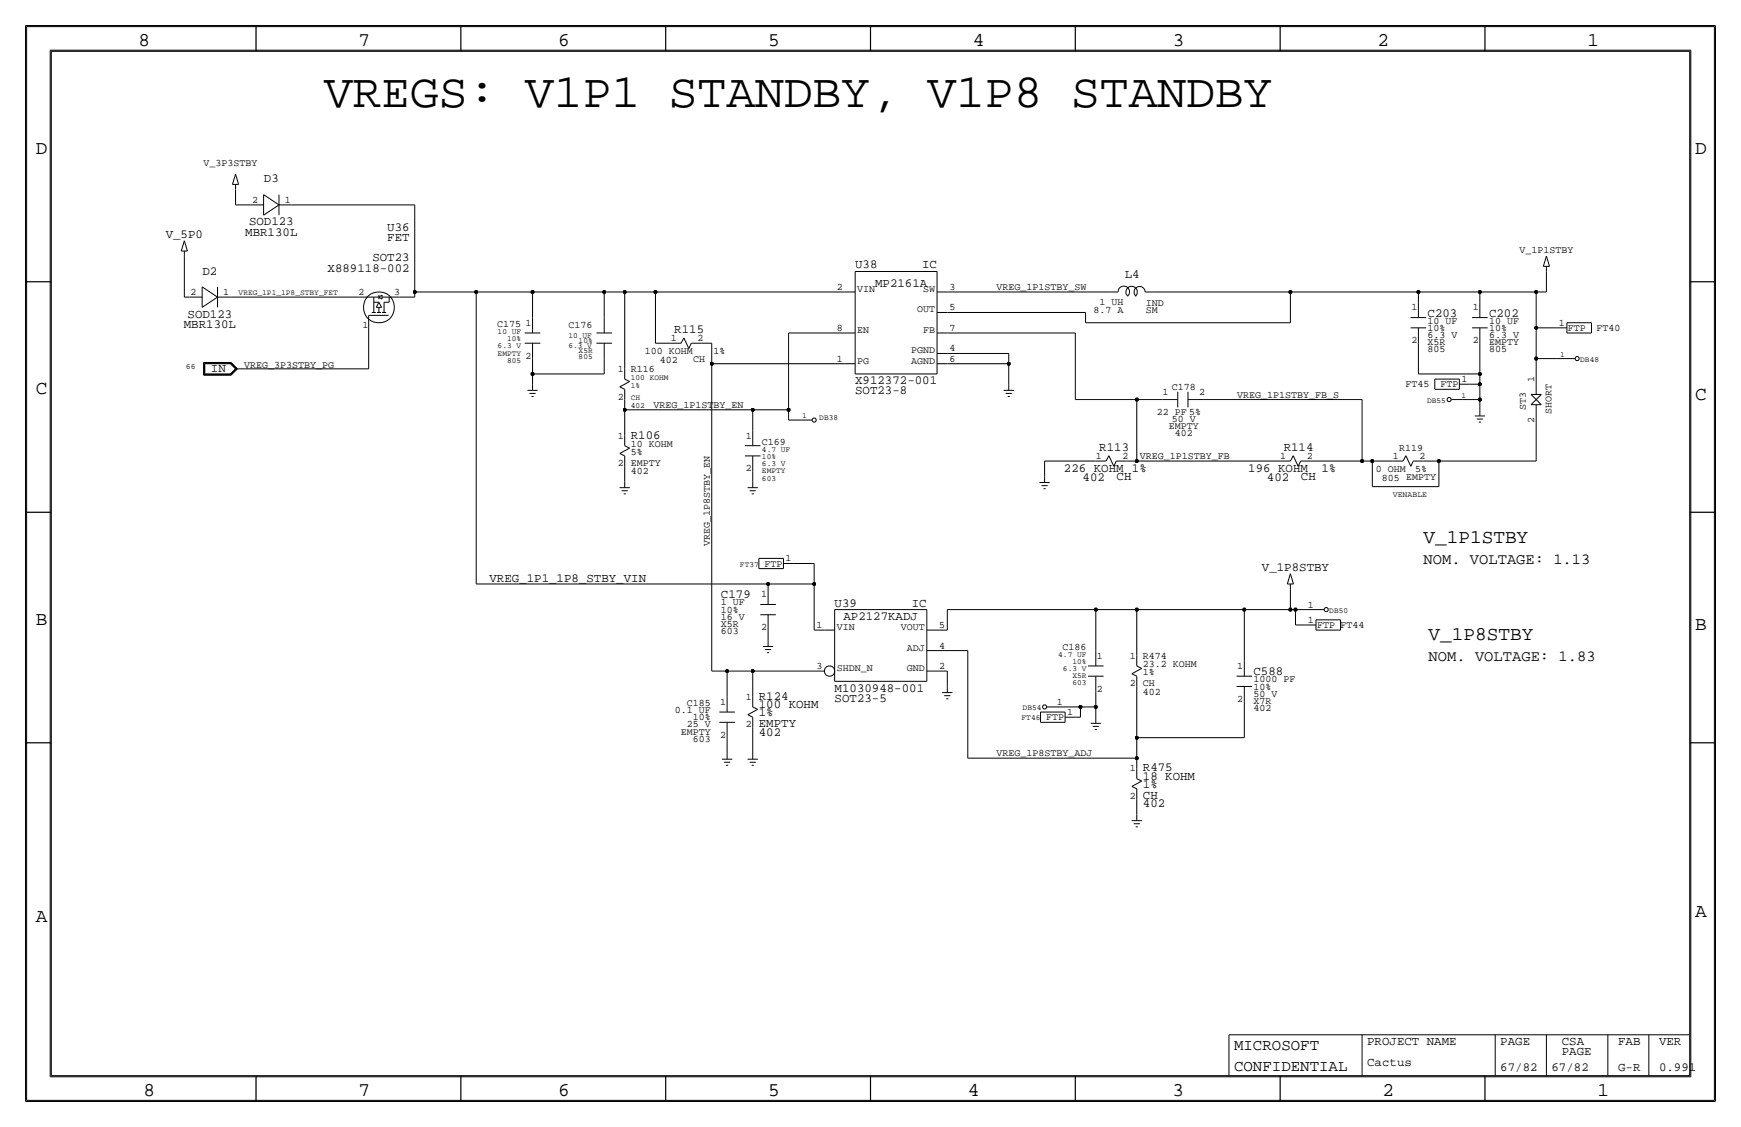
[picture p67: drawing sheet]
<svg xmlns="http://www.w3.org/2000/svg" width="432mm" height="279mm" viewBox="0 0 432 279" stroke-linecap="round" stroke-linejoin="round" font-family="sans-serif">
<defs><g id="words">
<text font-size="11.9" x="80.4" y="26.6">VREGS: V1P1 STANDBY, V1P8 STANDBY</text>
<g font-size="4.8">
<text x="34.3" y="11.4">8</text>
<text x="88.9" y="11.4">7</text>
<text x="138.5" y="11.4">6</text>
<text x="190.5" y="11.4">5</text>
<text x="241.3" y="11.4">4</text>
<text x="290.8" y="11.4">3</text>
<text x="341.6" y="11.4">2</text>
<text x="393.7" y="11.4">1</text>
<text x="8.9" y="38.1">D</text>
<text x="420.4" y="38.1">D</text>
<text x="8.9" y="97.8">C</text>
<text x="420.4" y="99.1">C</text>
<text x="353.1" y="134.6">V_1P1STBY</text>
<text x="8.9" y="154.9">B</text>
<text x="354.3" y="158.8">V_1P8STBY</text>
<text x="420.4" y="156.2">B</text>
<text x="420.4" y="227.3">A</text>
<text x="8.9" y="228.6">A</text>
<text x="35.6" y="271.8">8</text>
<text x="88.9" y="271.8">7</text>
<text x="138.4" y="271.8">6</text>
<text x="190.5" y="271.8">5</text>
<text x="240" y="271.8">4</text>
<text x="290.8" y="271.8">3</text>
<text x="342.9" y="271.8">2</text>
<text x="396.2" y="271.8">1</text>
</g>
<g font-size="3.9">
<text x="306.1" y="260.4">MICROSOFT</text>
<text x="306.1" y="265.4">CONFIDENTIAL</text>
</g>
<g font-size="3.8">
<text x="353.1" y="139.7">NOM. VOLTAGE: 1.13</text>
<text x="354.3" y="163.8">NOM. VOLTAGE: 1.83</text>
</g>
<g font-size="3.1">
<text x="65.5" y="45.2">D3</text>
<text x="41.1" y="59">V_5P0</text>
<text x="60.8" y="58.4">MBR130L</text>
<text x="61.8" y="55.9">SOD123</text>
<text x="96.1" y="59.7">FET</text>
<text x="96.1" y="57.1">U36</text>
<text x="92.4" y="64.8">SOT23</text>
<text x="50.2" y="68.1">D2</text>
<text x="81.3" y="67.3">X889118-002</text>
<text x="212.1" y="66.5">U38</text>
<text x="217" y="71.1">MP2161A</text>
<text x="228.7" y="66.5">IC</text>
<text x="279" y="69">L4</text>
<text x="45.6" y="81.3">MBR130L</text>
<text x="46.5" y="78.7">SOD123</text>
<text x="167.2" y="82.5">R115</text>
<text x="354.1" y="78.5">C203</text>
<text x="369.3" y="78.5">C202</text>
<text x="52.3" y="92.2">IN</text>
<text x="212.1" y="95.2">X912372-001</text>
<text x="212.1" y="97.8">SOT23-8</text>
<text x="156.5" y="108.7">R106</text>
<text x="272.7" y="111.8">R113</text>
<text x="318.4" y="111.8">R114</text>
<text x="263.9" y="117.1">226 KOHM 1%</text>
<text x="268.5" y="119.1">402</text>
<text x="276.9" y="119">CH</text>
<text x="309.6" y="117.1">196 KOHM</text>
<text x="314.2" y="119.1">402</text>
<text x="322.7" y="119">CH</text>
<text x="327.7" y="117.1">1%</text>
<text x="313" y="141.6">V_1P8STBY</text>
<text x="121.4" y="144.3">VREG_1P1_1P8_STBY_VIN</text>
<text x="178.8" y="148.3">C179</text>
<text x="207" y="150.4">U39</text>
<text x="209.2" y="153.7">AP2127KADJ</text>
<text x="226.1" y="150.4">IC</text>
<text x="310.9" y="167.4">C588</text>
<text x="188.2" y="173.5">R124</text>
<text x="207" y="174">SOT23-5</text>
<text x="207" y="171.5">M1030948-001</text>
<text x="188.2" y="175.5">100 KOHM</text>
<text x="188.2" y="177.5">1%</text>
<text x="188.2" y="182.4">402</text>
<text x="188.2" y="180.3">EMPTY</text>
<text x="283.5" y="191.3">R475</text>
<text x="283.5" y="195.3">1%</text>
<text x="283.5" y="193.3">18 KOHM</text>
<text x="283.5" y="198.1">CH</text>
<text x="283.5" y="200.2">402</text>
<text x="339.1" y="259.1">PROJECT NAME</text>
<text x="372.1" y="259.1">PAGE</text>
<text x="387.4" y="259.1">CSA</text>
<text x="387.4" y="261.6">PAGE</text>
<text x="401.3" y="259.1">FAB</text>
<text x="411.5" y="259.1">VER</text>
<text x="339.1" y="264.2">Cactus</text>
<text x="372.1" y="265.4">67/82</text>
<text x="384.8" y="265.4">67/82</text>
<text x="401.3" y="265.4">G-R</text>
<text x="411.5" y="265.4">0.991</text>
</g>
<g font-size="2.5">
<text x="50.5" y="41.2">V_3P3STBY</text>
<text x="62.5" y="50.3">2</text>
<text x="70.6" y="50.3">1</text>
<text x="376.8" y="62.8">V_1P1STBY</text>
<text x="207.6" y="71.9">2</text>
<text x="235.5" y="71.9">3</text>
<text x="247.1" y="71.9">VREG_1P1STBY_SW</text>
<text x="47.3" y="73.2">2</text>
<text x="55.4" y="73.2">1</text>
<text x="88.9" y="73.2">2</text>
<text x="97.8" y="73.2">3</text>
<text x="212.6" y="72.4">VIN</text>
<text x="227.4" y="77.5">OUT</text>
<text x="228.9" y="72.4">SW</text>
<text x="235.5" y="77">5</text>
<text x="271.2" y="77.7">8.7 A</text>
<text x="272.7" y="75.7">1 UH</text>
<text x="284.2" y="75.8">IND</text>
<text x="284.2" y="77.7">SM</text>
<text x="350.1" y="77">1</text>
<text x="365.3" y="77">1</text>
<text x="89.9" y="81.3">1</text>
<text x="123.3" y="81">C175</text>
<text x="130.3" y="80.8">1</text>
<text x="141" y="81.3">C176</text>
<text x="207.6" y="82">8</text>
<text x="212.6" y="82.5">EN</text>
<text x="228.9" y="82.5">FB</text>
<text x="235.5" y="82">7</text>
<text x="354.1" y="83.8">6.3 V</text>
<text x="354.1" y="82">10%</text>
<text x="354.1" y="80.3">10 UF</text>
<text x="369.3" y="80.3">10 UF</text>
<text x="369.3" y="82">10%</text>
<text x="369.3" y="83.8">6.3 V</text>
<text x="386.6" y="80.8">1</text>
<text x="388.9" y="82">FTP</text>
<text x="396" y="82">FT40</text>
<text x="130.3" y="88.9">2</text>
<text x="159.9" y="87.9">100 KOHM</text>
<text x="163.6" y="89.9">402</text>
<text x="166.4" y="84.6">1</text>
<text x="171.9" y="89.8">CH</text>
<text x="173" y="84.6">2</text>
<text x="177" y="87.9">1%</text>
<text x="207.6" y="89.7">1</text>
<text x="225.9" y="87.6">PGND</text>
<text x="235.5" y="87.1">4</text>
<text x="235.5" y="89.7">6</text>
<text x="350.1" y="85.1">2</text>
<text x="354.1" y="87.4">805</text>
<text x="354.1" y="85.6">X5R</text>
<text x="365.3" y="85.1">2</text>
<text x="369.3" y="85.6">EMPTY</text>
<text x="369.3" y="87.4">805</text>
<text x="60.6" y="91.1">VREG_3P3STBY_PG</text>
<text x="153.2" y="92.2">1</text>
<text x="156.5" y="92.2">R116</text>
<text x="212.6" y="90.2">PG</text>
<text x="225.9" y="90.2">AGND</text>
<text x="362.5" y="94.7">1</text>
<text x="380.5" y="94.7" transform="rotate(-90 380.5 94.7)">1</text>
<text x="153.2" y="99.1">2</text>
<text x="162" y="101.1">VREG_1P1STBY_EN</text>
<text x="288.3" y="98">1</text>
<text x="290.6" y="96.8">C178</text>
<text x="297.4" y="98">2</text>
<text x="306.8" y="98.6">VREG_1P1STBY_FB_S</text>
<text x="348.6" y="96">FT45</text>
<text x="357.2" y="96">FTP</text>
<text x="378.5" y="101.5" transform="rotate(-90 378.5 101.5)">ST3</text>
<text x="286.9" y="102.9">22 PF 5%</text>
<text x="289.9" y="106.4">EMPTY</text>
<text x="290.6" y="104.6">50 V</text>
<text x="380.5" y="104.9" transform="rotate(-90 380.5 104.9)">2</text>
<text x="384.8" y="102.7" transform="rotate(-90 384.8 102.7)">SHORT</text>
<text x="153.2" y="108.7">1</text>
<text x="156.5" y="112.8">5%</text>
<text x="156.5" y="110.7">10 KOHM</text>
<text x="184.9" y="108.7">1</text>
<text x="189" y="110.2">C169</text>
<text x="271.8" y="113.8">1</text>
<text x="278.4" y="113.8">2</text>
<text x="282.7" y="113.8">VREG_1P1STBY_FB</text>
<text x="291.4" y="108.2">402</text>
<text x="317.5" y="113.8">1</text>
<text x="324.2" y="113.8">2</text>
<text x="345.4" y="113.8">1</text>
<text x="347" y="111.8">R119</text>
<text x="352.1" y="113.8">2</text>
<text x="153.2" y="115.6">2</text>
<text x="156.5" y="115.6">EMPTY</text>
<text x="156.5" y="117.6">402</text>
<text x="184.9" y="116.8">2</text>
<text x="341.2" y="117.1">0 OHM</text>
<text x="342.7" y="119.1">805 EMPTY</text>
<text x="351" y="117.1">5%</text>
<text x="176" y="135.4" transform="rotate(-90 176 135.4)">VREG_1P8STBY_EN</text>
<text x="189.6" y="140.5">FTP</text>
<text x="194.8" y="139.2">1</text>
<text x="188.8" y="148.1">1</text>
<text x="178.8" y="150.1">1 UF</text>
<text x="178.8" y="153.7">16 V</text>
<text x="178.8" y="155.4">X5R</text>
<text x="178.8" y="151.9">10%</text>
<text x="202.5" y="155.7">1</text>
<text x="232.9" y="155.7">5</text>
<text x="324.4" y="154.4">1</text>
<text x="324.4" y="150.6">1</text>
<text x="326.6" y="155.7">FTP</text>
<text x="332.5" y="155.7">FT44</text>
<text x="178.8" y="157.2">603</text>
<text x="188.8" y="156.2">2</text>
<text x="207.5" y="156.2">VIN</text>
<text x="223.4" y="156.2">VOUT</text>
<text x="224.9" y="161.3">ADJ</text>
<text x="232.9" y="160.8">4</text>
<text x="263.5" y="161">C186</text>
<text x="202.5" y="165.9">3</text>
<text x="207.5" y="166.4">SHDN_N</text>
<text x="224.9" y="166.4">GND</text>
<text x="232.9" y="165.9">2</text>
<text x="272" y="163.3">1</text>
<text x="280.2" y="163.3">1</text>
<text x="283.5" y="165.4">23.2 KOHM</text>
<text x="283.5" y="167.4">1%</text>
<text x="283.5" y="163.3">R474</text>
<text x="306.9" y="165.9">1</text>
<text x="184.9" y="173.5">1</text>
<text x="272" y="171.5">2</text>
<text x="280.2" y="170.2">2</text>
<text x="283.5" y="172.2">402</text>
<text x="283.5" y="170.2">CH</text>
<text x="306.9" y="174">2</text>
<text x="310.9" y="172.7">50 V</text>
<text x="310.9" y="169.2">1000 PF</text>
<text x="310.9" y="170.9">10%</text>
<text x="167.3" y="176.8">0.1 UF</text>
<text x="170.3" y="175">C185</text>
<text x="171.8" y="178.6">10%</text>
<text x="178.6" y="174.8">1</text>
<text x="259.4" y="178.6">FTP</text>
<text x="262.1" y="174.8">1</text>
<text x="264.7" y="177.3">1</text>
<text x="310.9" y="174.5">X7R</text>
<text x="310.9" y="176.3">402</text>
<text x="168.8" y="182.1">EMPTY</text>
<text x="170.3" y="180.3">25 V</text>
<text x="171.8" y="183.9">603</text>
<text x="178.6" y="182.9">2</text>
<text x="184.9" y="180.3">2</text>
<text x="247.1" y="187.5">VREG_1P8STBY_ADJ</text>
<text x="280.2" y="191.3">1</text>
<text x="280.2" y="198.1">2</text>
</g>
<g font-size="2">
<text x="59.2" y="73.2">VREG_1P1_1P8_STBY_FET</text>
<text x="123.4" y="82.8">10 UF</text>
<text x="141" y="83.8">10 UF</text>
<text x="123.4" y="86.4">6.3 V</text>
<text x="123.4" y="88.1">EMPTY</text>
<text x="125.8" y="89.9">805</text>
<text x="125.8" y="84.6">10%</text>
<text x="141" y="86.4">6.3 V</text>
<text x="143.5" y="88.9">805</text>
<text x="143.5" y="85.1">10%</text>
<text x="143.5" y="87.6">X5R</text>
<text x="386.9" y="88.4">1</text>
<text x="391.9" y="89.7">DB48</text>
<text x="46.1" y="91.4">66</text>
<text x="156.5" y="94.2">100 KOHM</text>
<text x="156.5" y="96.3">1%</text>
<text x="156.5" y="99.1">CH</text>
<text x="156.5" y="101.1">402</text>
<text x="354" y="99.8">DB55</text>
<text x="362.5" y="98.6">1</text>
<text x="199" y="103.6">1</text>
<text x="203.2" y="104.1">DB38</text>
<text x="189" y="113.8">10%</text>
<text x="189" y="112">4.7 UF</text>
<text x="189" y="115.6">6.3 V</text>
<text x="189" y="117.3">EMPTY</text>
<text x="189" y="119.1">603</text>
<text x="345.4" y="123.2">VENABLE</text>
<text x="183.5" y="140.5">FT37</text>
<text x="329.7" y="151.9">DB50</text>
<text x="262.5" y="162.8">4.7 UF</text>
<text x="263.6" y="166.4">6.3 V</text>
<text x="266" y="164.6">10%</text>
<text x="266" y="168.2">X5R</text>
<text x="266" y="169.9">603</text>
<text x="253.4" y="178.6">FT46</text>
<text x="253.6" y="176">DB54</text>
</g>
</g></defs>
<!-- layer: Nets -->
<g fill="none" stroke="#000" stroke-width=".25">
<path d="M58.4 50.8h3.8zM58.4 47v3.8zM72.4 50.8h30.5zM102.9 50.8v21.6zM45.7 63.5v10.2zM45.7 73.7h1.3zM57.1 73.7h31.8zM99.1 73.7h3.8zM102.9 72.4h15.2zM102.9 72.4v1.3zM118.1 72.4h14zM118.1 72.4v72.4z"/>
<path d="M132.1 72.4v6.3zM132.1 72.4h17.8zM149.9 72.4h5zM149.9 72.4v6.3zM154.9 72.4v19zM154.9 72.4h7.7zM162.6 72.4h46.9zM162.6 72.4v12.7zM234.9 77.5h34.3zM234.9 72.4h40.7zM269.2 77.5v2.5zM285.7 72.4h34.3z"/>
<path d="M320 72.4h31.8zM320 72.4v7.6zM351.8 72.4v2.5zM351.8 72.4h15.2zM367 72.4h14zM367 72.4v2.5zM381 72.4h2.5zM381 72.4v8.9zM383.5 67.3v5.1zM61 91.4h30.4zM91.4 81.3v10.1zM132.1 88.9v3.8z"/>
<path d="M132.1 92.7v2.5zM132.1 92.7h17.8zM149.9 88.9v3.8zM154.9 99.1v2.5zM162.6 85.1h3.8zM174 85.1h2.5zM176.5 85.1v5.1zM176.5 90.2h33zM176.5 90.2v76.2zM195.6 82.5v19.1zM195.6 82.5h13.9zM234.9 82.5h31.8z"/>
<path d="M234.9 87.6h15.3zM234.9 90.2h15.3zM250.2 87.6v2.6zM250.2 90.2v5zM266.7 82.5v16.6zM266.7 99.1h15.2zM269.2 80h50.8zM281.9 99.1v15.2zM281.9 99.1h6.4zM298.4 99.1h39.4zM337.8 99.1v15.2zM351.8 85.1v7.6z"/>
<path d="M351.8 92.7h15.2zM364.5 99.1h2.5zM364.5 95.2h2.5zM367 95.3v3.8zM367 99.1v2.5zM367 92.7v2.5zM367 85.1v7.6zM381 81.3v7.6zM381 88.9v6.3zM381 81.3h5.1zM381 88.9h5.1zM154.9 101.6v6.3z"/>
<path d="M154.9 101.6h31.8zM154.9 115.6v3.8zM186.7 101.6v5.1zM186.7 101.6h8.9zM186.7 116.8v2.6zM195.6 101.6v2.5zM195.6 104.1h1.2zM259.1 114.3h12.7zM259.1 114.3v3.8zM279.4 114.3h2.5zM281.9 114.3h35.6zM325.1 114.3h12.7z"/>
<path d="M337.8 114.3h2.6zM340.4 114.3v6.3zM340.4 114.3h5zM353.1 114.3h3.8zM356.9 114.3v6.4zM356.9 114.3h24.1zM381 102.9v11.4zM196.8 139.7h5.1zM201.9 139.7v5.1zM340.4 120.7h16.5zM118.1 144.8h72.4zM190.5 144.8v1.2z"/>
<path d="M190.5 144.8h11.4zM190.5 156.2v2.6zM201.9 144.8v11.4zM201.9 156.2h2.6zM232.4 156.2h2.5zM234.9 151.1h36.9zM234.9 151.1v5.1zM271.8 151.1h10.1zM271.8 151.1v10.2zM281.9 151.1h26.7zM281.9 151.1v11.5zM308.6 151.1v12.7z"/>
<path d="M308.6 151.1h11.4zM320 151.1h1.3zM320 146v5.1zM321.3 151.1v3.8zM321.3 154.9h2.5zM321.3 151.1h2.5zM176.5 166.4h3.8zM180.3 166.4v6.3zM180.3 166.4h6.4zM186.7 166.4h17.8zM186.7 166.4v6.3zM232.4 166.4h2.5z"/>
<path d="M232.4 161.3h7.6zM234.9 166.4v3.8zM240 161.3v26.7zM264.2 175.3h3.8zM266.7 177.8h1.3zM268 175.3v2.5zM268 175.3h3.8zM271.8 171.4v3.9zM271.8 175.3v2.5zM281.9 170.2v12.7zM308.6 174v8.9zM180.3 182.9v3.8z"/>
<path d="M186.7 180.3v6.4zM240 188h41.9zM281.9 182.9h26.7zM281.9 182.9v5.1zM281.9 188v2.5zM281.9 198.1v3.8z"/>
</g>
<g fill="#000" stroke="#000" stroke-width=".25">
<circle cx="102.9" cy="72.4" r=".41"/>
<circle cx="118.1" cy="72.4" r=".41"/>
<circle cx="132.1" cy="72.4" r=".41"/>
<circle cx="149.9" cy="72.4" r=".41"/>
<circle cx="154.9" cy="72.4" r=".41"/>
<circle cx="162.6" cy="72.4" r=".41"/>
<circle cx="320" cy="72.4" r=".41"/>
<circle cx="351.8" cy="72.4" r=".41"/>
<circle cx="367" cy="72.4" r=".41"/>
<circle cx="381" cy="72.4" r=".41"/>
<circle cx="132.1" cy="92.7" r=".41"/>
<circle cx="176.5" cy="90.2" r=".41"/>
<circle cx="250.2" cy="90.2" r=".41"/>
<circle cx="281.9" cy="99.1" r=".41"/>
<circle cx="367" cy="95.3" r=".41"/>
<circle cx="367" cy="92.7" r=".41"/>
<circle cx="367" cy="99.1" r=".41"/>
<circle cx="381" cy="81.3" r=".41"/>
<circle cx="381" cy="88.9" r=".41"/>
<circle cx="154.9" cy="101.6" r=".41"/>
<circle cx="186.7" cy="101.6" r=".41"/>
<circle cx="195.6" cy="101.6" r=".41"/>
<circle cx="281.9" cy="114.3" r=".41"/>
<circle cx="337.8" cy="114.3" r=".41"/>
<circle cx="340.4" cy="114.3" r=".41"/>
<circle cx="356.9" cy="114.3" r=".41"/>
<circle cx="190.5" cy="144.8" r=".41"/>
<circle cx="201.9" cy="144.8" r=".41"/>
<circle cx="271.8" cy="151.1" r=".41"/>
<circle cx="281.9" cy="151.1" r=".41"/>
<circle cx="308.6" cy="151.1" r=".41"/>
<circle cx="320" cy="151.1" r=".41"/>
<circle cx="321.3" cy="151.1" r=".41"/>
<circle cx="180.3" cy="166.4" r=".41"/>
<circle cx="186.7" cy="166.4" r=".41"/>
<circle cx="268" cy="175.3" r=".41"/>
<circle cx="271.8" cy="175.3" r=".41"/>
<circle cx="281.9" cy="188" r=".41"/>
<circle cx="281.9" cy="182.9" r=".41"/>
</g>
<!-- layer: Components -->
<g fill="none" stroke="#000" stroke-width=".25">
<path d="M45.7 59.7l-.7 2.5zM45.7 59.7l.8 2.5zM57.7 45.7h1.5zM58.4 43.2l-.7 2.5zM58.4 45.7v1.3zM58.4 43.2l.8 2.5zM62.2 50.8h3.2zM65.4 48.3l3.8 2.5zM65.4 48.3v5zM65.4 53.3l3.8-2.5zM69.2 50.8h3.2zM69.2 48.3v5z"/>
<path d="M45 62.2h1.5zM45.7 62.2v1.3zM47 73.7h3.1zM50.1 76.2l3.8-2.5zM50.1 71.1l3.8 2.6zM50.1 71.1v5.1zM53.9 71.1v5.1zM53.9 73.7h3.2zM88.9 73.7h5.1zM91.4 78.2v3.1zM91.5 78.2h4.9zM92.2 77.5h1z"/>
<path d="M92.7 73.7v3.8zM92.7 74.9h1.3zM93.3 76.2h1.3zM93.5 77.5h1zM94 74.9l.6 1.3zM94 73.7l.7 .5zM94 76.2v1.3zM94 73.2v1zM94 73.7l.7-.5zM94 74.9l-.7 1.3zM94.7 73.7h4.4zM94.7 73.2v1z"/>
<path d="M94.7 77.5h1.1zM95.2 74.9v2.6zM95.2 74.9h1.3zM96.5 73.7v1.2zM132.1 78.7v3.8zM149.9 78.7v3.8zM209.5 72.4h2.6zM212.1 67.3v25.4zM212.1 67.3h20.3zM232.4 67.3v25.4zM232.4 77.5h2.5zM232.4 72.4h2.5z"/>
<path d="M275.6 72.4h1.7zM277.3 72.3a1.42 1.42 0 0 1 2-1.2 1.42 1.42 0 0 1 .4 2.4M279.7 73.4a1.42 1.42 0 0 1-.1-2 1.42 1.42 0 0 1 2 0 1.42 1.42 0 0 1 0 2M284 72.4h1.7zM284 72.4a1.38 1.38 0 0 0-1.9-1.2 1.38 1.38 0 0 0-.4 2.3M349.9 78.7h3.8zM351.8 74.9v3.8zM365.1 78.7h3.9zM367 74.9v3.8zM382.8 66h1.5zM383.5 66v1.3zM383.5 63.5l.8 2.5z"/>
<path d="M383.5 63.5l-.7 2.5zM50.5 89.9v3.1zM50.5 93h6.8zM50.5 89.9h6.8zM50.6 90h6.7zM50.6 90v2.9zM50.6 92.9h6.7zM50.7 90.1h6.5zM50.7 90.1v2.7zM50.7 92.8h6.5zM50.8 90.2h6.3zM50.8 90.2v2.5z"/>
<path d="M50.8 92.7h6.3zM57.1 92.7l1.3-1.3zM57.1 90.2l1.3 1.2zM57.2 92.8l1.4-1.4zM57.2 90.1l1.4 1.3zM57.3 92.9l1.4-1.5zM57.3 90l1.4 1.4zM57.3 89.9l1.6 1.5zM57.3 93l1.6-1.6zM58.4 91.4h2.6zM130.1 82.5h3.9zM130.1 85.1h3.9z"/>
<path d="M130.8 96.8h2.5zM131.3 97.5h1.5zM131.8 98.3h.5zM132.1 85.1v3.8zM132.1 95.2v1.6zM147.9 82.5h3.9zM147.9 85.1h3.9zM149.9 85.1v3.8zM153.7 95.9l2.5-1.3zM153.7 95.9l1.2 .6zM154.9 91.4v2.6zM154.9 96.5v2.6z"/>
<path d="M154.9 94l1.3 .6zM166.4 85.1h2.5zM169.6 83.8l1.2 2.6zM169.6 83.8l-.7 1.3zM171.4 85.1h2.6zM171.4 85.1l-.6 1.3zM209.5 90.2h2.6zM209.5 82.5h2.6zM212.1 92.7h20.3zM232.4 90.2h2.5zM232.4 87.6h2.5zM232.4 82.5h2.5z"/>
<path d="M248.9 96.8h2.6zM249.4 97.5h1.6zM249.9 98.3h.5zM250.2 95.2v1.6zM288.3 99.1h3.8zM292.1 97.1v3.9zM294.6 99.1h3.8zM294.6 97.1v3.9zM349.9 81.3h3.8zM351.8 81.3v3.8zM355.9 96.5h6zM355.9 94v2.5z"/>
<path d="M355.9 94h6zM360 99.1h4.5zM361.9 95.2h2.6zM361.9 94v2.5zM365.1 81.3h3.9zM367 81.3v3.8zM379.7 97.8l2.6 2.5zM379.7 97.8h2.6zM381 95.3v2.5zM382.3 97.8l-2.6 2.5zM386 88.9h4.6zM386.1 81.3h2.5z"/>
<path d="M388.6 80v2.5zM388.6 82.5h6.1zM388.6 80h6.1zM394.7 80v2.5zM153.7 112.4l2.5-1.3zM153.7 112.4l1.2 .6zM154.9 107.9v2.6zM154.9 113v2.6zM154.9 110.5l1.3 .6zM154.9 119.4v1.5zM184.8 110.5h3.8zM184.8 113h3.8z"/>
<path d="M186.7 106.7v3.8zM186.7 113v3.8zM186.7 119.4v1.5zM196.8 104.1h4.6zM257.8 119.6h2.5zM259.1 118.1v1.5zM271.8 114.3h2.5zM275 113l1.3 2.6zM275 113l-.7 1.3zM276.9 114.3h2.5zM276.9 114.3l-.6 1.3zM317.5 114.3h2.5z"/>
<path d="M320.8 113l1.2 2.6zM320.8 113l-.8 1.3zM322.6 114.3h2.5zM322.6 114.3l-.6 1.3zM345.4 114.3h2.6zM348.7 113l1.2 2.6zM348.7 113l-.7 1.3zM350.5 114.3h2.6zM350.5 114.3l-.6 1.3zM365.8 103.1h2.5zM366.3 103.9h1.5zM366.8 104.6h.5z"/>
<path d="M367 101.6v1.5zM379.7 100.3h2.6zM381 100.3v2.6zM153.7 120.9h2.5zM154.2 121.7h1.5zM154.7 122.4h.5zM185.4 120.9h2.6zM185.9 121.7h1.6zM186.4 122.4h.5zM188.2 138.4v2.6zM188.2 138.4h6.1zM194.3 138.4v2.6z"/>
<path d="M194.3 139.7h2.5zM258.3 120.4h1.5zM258.8 121.2h.5zM188.2 141h6.1zM188.6 149.9h3.8zM188.6 152.4h3.8zM190.5 146.1v3.8zM190.5 152.4v3.8zM190.5 158.8v1.5zM204.5 156.2h2.5zM207 151.1h22.9zM207 151.1v17.8z"/>
<path d="M229.9 151.1v17.8zM229.9 156.2h2.5zM319.3 144.8h1.5zM320 142.2l-.7 2.6zM320 144.8v1.2zM320 142.2l.8 2.6zM323.8 151.1h4.6zM323.8 154.9h2.6zM326.4 156.2h6.1zM326.4 153.7h6.1zM326.4 153.7v2.5zM332.5 153.7v2.5z"/>
<path d="M178.4 176.5h3.9zM178.4 179.1h3.9zM180.3 172.7v3.8zM180.3 179.1v3.8zM185.5 177.2l2.4-1.3zM185.5 177.2l1.2 .6zM186.7 172.7v2.6zM186.7 177.8v2.5zM186.7 175.3l1.2 .6zM189.2 160.3h2.6zM189.7 161h1.6zM190.2 161.8h.6z"/>
<path d="M207 168.9h22.9zM229.9 166.4h2.5zM229.9 161.3h2.5zM233.7 171.7h2.5zM234.2 172.5h1.5zM234.7 173.2h.5zM234.9 170.2v1.5zM258.1 179.1h6.1zM258.1 176.5v2.6zM258.1 176.5h6.1zM259.6 175.3h4.6zM264.2 176.5v2.6z"/>
<path d="M264.2 177.8h2.5zM269.8 165.1h3.9zM269.8 167.6h3.9zM270.5 179.3h2.5zM271.8 161.3v3.8zM271.8 167.6v3.8zM271.8 177.8v1.5zM280.7 167l2.5-1.3zM280.7 167l1.2 .6zM281.9 162.6v2.5zM281.9 167.6v2.6zM281.9 165.1l1.3 .6z"/>
<path d="M306.7 167.6h3.8zM306.7 170.2h3.8zM308.6 163.8v3.8zM308.6 170.2v3.8zM179.1 188.2h2.5zM179.6 189h1.5zM180.1 189.7h.5zM180.3 186.7v1.5zM185.4 188.2h2.6zM185.9 189h1.6zM186.4 189.7h.5zM186.7 186.7v1.5z"/>
<path d="M271 180.1h1.5zM271.5 180.8h.5zM280.7 195l2.5-1.4zM280.7 195l1.2 .6zM281.9 190.5v2.5zM281.9 195.6v2.5zM281.9 193l1.3 .6zM280.7 203.5h2.5zM281.2 204.2h1.5zM281.7 205h.5zM281.9 201.9v1.6z"/>
<circle cx="94" cy="76.2" r="3.8"/>
<circle cx="359.4" cy="99.1" r=".51"/>
<circle cx="391.2" cy="88.9" r=".51"/>
<circle cx="201.9" cy="104.1" r=".51"/>
<circle cx="328.9" cy="151.1" r=".51"/>
<circle cx="205.7" cy="166.4" r="1.28"/>
<circle cx="259.1" cy="175.3" r=".51"/>
</g>
<!-- layer: Page Border and Title Block -->
<g fill="none" stroke="#000" stroke-width=".3">
<path d="M6.3 6.4h419.1zM6.3 6.4v266.7zM12.7 12.7v254zM12.7 12.7h406.4zM63.5 6.4v6.3zM114.3 6.4v6.3zM165.1 6.4v6.3zM215.9 6.3v6.4zM266.7 6.4v6.3zM317.5 6.4v6.3zM368.3 6.4v6.3zM419.1 12.7v254z"/>
<path d="M425.4 6.4v266.7zM6.3 69.8h6.4zM419.1 69.8h6.3zM6.3 127h6.4zM419.1 127h6.3zM6.3 184.1h6.4zM419.1 184.1h6.3zM6.3 273h419.1zM12.7 266.7h406.4zM63.5 266.7v6.4zM114.3 266.7v6.4zM165.1 266.7v6.4z"/>
<path d="M215.9 266.7v6.4zM266.7 266.7v6.4zM317.5 266.7v6.4zM368.3 266.7v6.4z"/>
</g>
<g fill="none" stroke="#000" stroke-width=".25">
<path d="M6.6 6.6v266.2zM6.6 6.6h418.6zM12.4 12.4h407zM12.4 12.4v254.6zM419.4 12.4v254.6zM425.2 6.6v266.2zM304.8 256.5v10.2zM304.8 256.5h114.3zM337.8 256.5v10.2zM370.8 256.5v10.2zM383.5 256.5v10.2zM398.8 256.5v10.2z"/>
<path d="M408.9 256.5v10.2zM6.6 272.8h418.6zM12.4 267h407z"/>
</g>
<use href="#words"/>
</svg>
